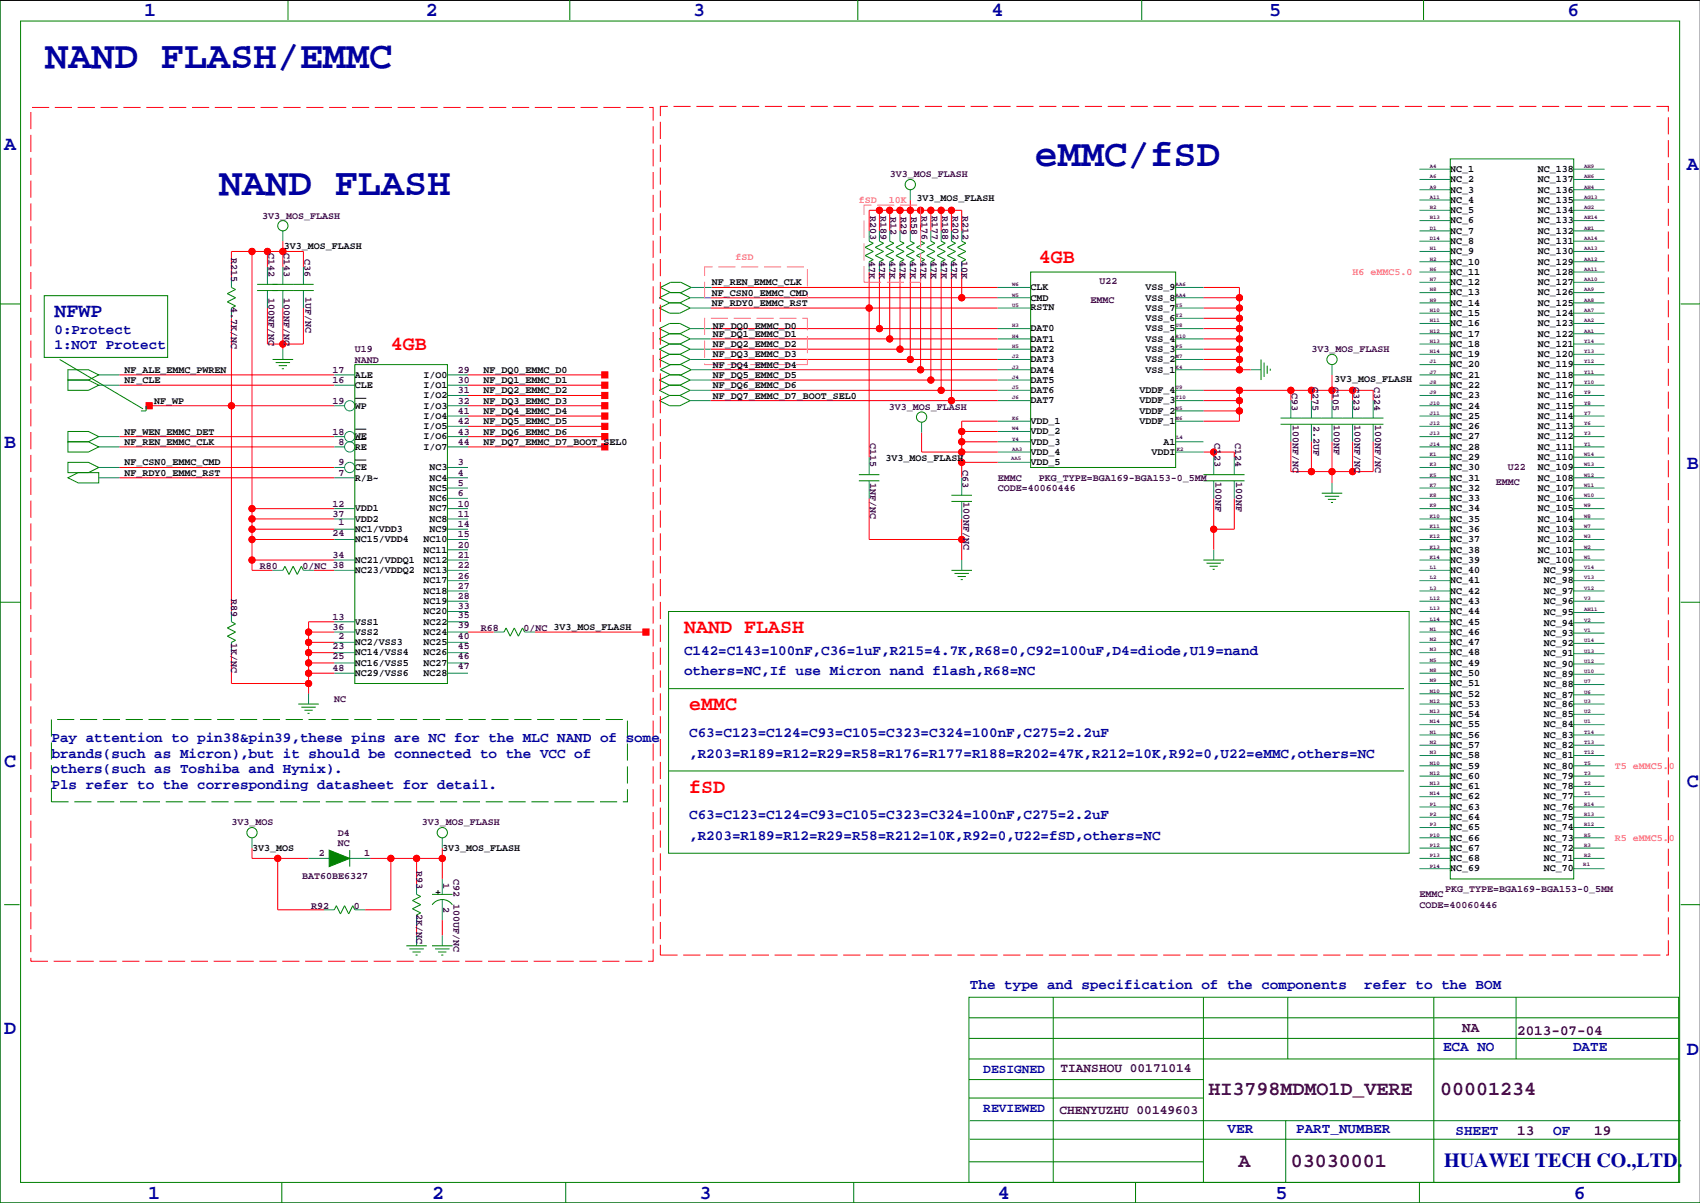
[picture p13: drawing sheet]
<svg xmlns="http://www.w3.org/2000/svg" width="420mm" height="297mm" viewBox="0 0 420 297" stroke-linecap="round" stroke-linejoin="round" font-family="sans-serif">
<defs><g id="words">
<g font-size="9.5" fill="#0000a0">
<text x="11.2" y="16.7">NAND FLASH/EMMC</text>
<text x="255.5" y="41.1">eMMC/fSD</text>
<text x="54.1" y="48.2">NAND FLASH</text>
</g>
<g font-size="4.9" fill="#0000a0">
<text x="35.6" y="3.9">1</text>
<text x="105.2" y="3.9">2</text>
<text x="171.2" y="3.9">3</text>
<text x="244.9" y="3.9">4</text>
<text x="313.4" y="3.9">5</text>
<text x="387.1" y="3.9">6</text>
<text x="1" y="36.9">A</text>
<text x="416.6" y="42">A</text>
<text x="13.5" y="78.4">NFWP</text>
<text x="1" y="110.6">B</text>
<text x="416.6" y="115.7">B</text>
<text x="1" y="189.3">C</text>
<text x="416.6" y="194.4">C</text>
<text x="1" y="255.4">D</text>
<text x="416.6" y="260.5">D</text>
<text x="356.6" y="288">HUAWEI TECH CO.,LTD.</text>
<text x="36.6" y="296">1</text>
<text x="106.7" y="296">2</text>
<text x="172.7" y="296">3</text>
<text x="246.4" y="296">4</text>
<text x="315" y="296">5</text>
<text x="388.6" y="296">6</text>
</g>
<g font-size="4.9" fill="#f00">
<text x="256.5" y="64.9">4GB</text>
<text x="96.5" y="86.5">4GB</text>
<text x="168.9" y="156.3">NAND FLASH</text>
<text x="170.2" y="175.4">eMMC</text>
<text x="170.2" y="195.7">fSD</text>
</g>
<g font-size="4.9" fill="#400040">
<text x="298.5" y="270.5">HI3798MDMO1D_VERE</text>
<text x="355.6" y="270.5">00001234</text>
<text x="305.9" y="288.3">A</text>
<text x="318.8" y="288.3">03030001</text>
</g>
<g font-size="3.5" fill="#0000a0">
<text x="13.5" y="82.4">0:Protect</text>
<text x="13.5" y="86.3">1:NOT Protect</text>
<text x="168.9" y="161.7">C142=C143=100nF,C36=1uF,R215=4.7K,R68=0,C92=100uF,D4=diode,U19=nand</text>
<text x="168.9" y="166.8">others=NC,If use Micron nand flash,R68=NC</text>
<text x="12.7" y="183.3">Pay attention to pin38&amp;pin39,these pins are NC for the MLC NAND of some</text>
<text x="170.2" y="182">C63=C123=C124=C93=C105=C323=C324=100nF,C275=2.2uF</text>
<text x="12.7" y="187.1">brands(such as Micron),but it should be connected to the VCC of</text>
<text x="12.7" y="190.9">others(such as Toshiba and Hynix).</text>
<text x="170.2" y="187.1">,R203=R189=R12=R29=R58=R176=R177=R188=R202=47K,R212=10K,R92=0,U22=eMMC,others=NC</text>
<text x="12.7" y="194.7">Pls refer to the corresponding datasheet for detail.</text>
<text x="170.2" y="202.3">C63=C123=C124=C93=C105=C323=C324=100nF,C275=2.2uF</text>
<text x="170.2" y="207.4">,R203=R189=R12=R29=R58=R212=10K,R92=0,U22=fSD,others=NC</text>
<text x="239.5" y="244.2">The type and specification of the components</text>
<text x="336.9" y="244.2">refer to the BOM</text>
<text x="356.4" y="259.4">ECA NO</text>
<text x="388.5" y="259.4">DATE</text>
<text x="303.1" y="279.7">VER</text>
<text x="320.1" y="279.7">PART_NUMBER</text>
<text x="359.4" y="280.3">SHEET</text>
<text x="383.5" y="280.3">OF</text>
</g>
<g font-size="3.5" fill="#400040">
<text x="361.1" y="254.9">NA</text>
<text x="374.6" y="255.7">2013-07-04</text>
<text x="374.6" y="280.3">13</text>
<text x="393.7" y="280.3">19</text>
</g>
<g font-size="3.2" fill="#0000a0">
<text x="242.8" y="264.9">DESIGNED</text>
<text x="242.8" y="274.5">REVIEWED</text>
</g>
<g font-size="3.2" fill="#400040">
<text x="261.9" y="264.7">TIANSHOU 00171014</text>
<text x="261.6" y="275.1">CHENYUZHU 00149603</text>
</g>
<g font-size="2.5" fill="#400040">
<text x="219.7" y="43.8">3V3_MOS_FLASH</text>
<text x="64.8" y="54">3V3_MOS_FLASH</text>
<text x="214.9" y="53.4" transform="rotate(90 214.9 53.4)">R203</text>
<text x="217.4" y="53.4" transform="rotate(90 217.4 53.4)">R189</text>
<text x="219.9" y="53.6" transform="rotate(90 219.9 53.6)">R12</text>
<text x="222.5" y="53.6" transform="rotate(90 222.5 53.6)">R29</text>
<text x="225" y="53.6" transform="rotate(90 225 53.6)">R58</text>
<text x="227.6" y="53.4" transform="rotate(90 227.6 53.4)">R176</text>
<text x="230.1" y="53.4" transform="rotate(90 230.1 53.4)">R177</text>
<text x="232.6" y="53.4" transform="rotate(90 232.6 53.4)">R188</text>
<text x="235.2" y="53.4" transform="rotate(90 235.2 53.4)">R202</text>
<text x="237.7" y="53.4" transform="rotate(90 237.7 53.4)">R212</text>
<text x="57.1" y="63.8" transform="rotate(90 57.1 63.8)">R215</text>
<text x="66.3" y="62.5" transform="rotate(90 66.3 62.5)">C142</text>
<text x="70.1" y="62.5" transform="rotate(90 70.1 62.5)">C143</text>
<text x="75.2" y="64" transform="rotate(90 75.2 64)">C36</text>
<text x="214.6" y="64.4" transform="rotate(90 214.6 64.4)">47K</text>
<text x="217.1" y="64.4" transform="rotate(90 217.1 64.4)">47K</text>
<text x="219.7" y="64.4" transform="rotate(90 219.7 64.4)">47K</text>
<text x="222.2" y="64.4" transform="rotate(90 222.2 64.4)">47K</text>
<text x="224.8" y="64.4" transform="rotate(90 224.8 64.4)">47K</text>
<text x="227.3" y="64.4" transform="rotate(90 227.3 64.4)">47K</text>
<text x="229.8" y="64.4" transform="rotate(90 229.8 64.4)">47K</text>
<text x="232.4" y="64.4" transform="rotate(90 232.4 64.4)">47K</text>
<text x="234.9" y="64.4" transform="rotate(90 234.9 64.4)">47K</text>
<text x="237.5" y="64.4" transform="rotate(90 237.5 64.4)">10K</text>
<text x="271.5" y="70.2">U22</text>
<text x="57.1" y="75.8" transform="rotate(90 57.1 75.8)">4.7K/NC</text>
<text x="66.3" y="73.5" transform="rotate(90 66.3 73.5)">100NF/NC</text>
<text x="70.1" y="73.5" transform="rotate(90 70.1 73.5)">100NF/NC</text>
<text x="75.4" y="73.3" transform="rotate(90 75.4 73.3)">1UF/NC</text>
<text x="269.3" y="74.7">EMMC</text>
<text x="87.6" y="89.5">NAND</text>
<text x="87.6" y="87">U19</text>
<text x="323.9" y="87">3V3_MOS_FLASH</text>
<text x="82.1" y="94.6">16</text>
<text x="82.1" y="92.1">17</text>
<text x="113" y="94.6">30</text>
<text x="113" y="92.1">29</text>
<text x="324.1" y="95.5" transform="rotate(90 324.1 95.5)">C275</text>
<text x="329.2" y="95.5" transform="rotate(90 329.2 95.5)">C105</text>
<text x="334.2" y="95.5" transform="rotate(90 334.2 95.5)">C323</text>
<text x="339.3" y="95.5" transform="rotate(90 339.3 95.5)">C324</text>
<text x="82.1" y="99.7">19</text>
<text x="113" y="99.7">32</text>
<text x="113" y="97.1">31</text>
<text x="219.5" y="101.2">3V3_MOS_FLASH</text>
<text x="319" y="97" transform="rotate(90 319 97)">C93</text>
<text x="82.1" y="107.3">18</text>
<text x="113" y="107.3">43</text>
<text x="113" y="104.8">42</text>
<text x="113" y="102.2">41</text>
<text x="319.3" y="105" transform="rotate(90 319.3 105)">100NF/NC</text>
<text x="324.3" y="105.3" transform="rotate(90 324.3 105.3)">2.2UF</text>
<text x="329.4" y="105" transform="rotate(90 329.4 105)">100NF</text>
<text x="334.5" y="105" transform="rotate(90 334.5 105)">100NF/NC</text>
<text x="339.6" y="105" transform="rotate(90 339.6 105)">100NF/NC</text>
<text x="83.6" y="109.8">8</text>
<text x="113" y="109.8">44</text>
<text x="214.9" y="109.5" transform="rotate(90 214.9 109.5)">C115</text>
<text x="299.9" y="109.5" transform="rotate(90 299.9 109.5)">C123</text>
<text x="305" y="109.5" transform="rotate(90 305 109.5)">C124</text>
<text x="83.6" y="117.5">7</text>
<text x="83.6" y="114.9">9</text>
<text x="113" y="117.5">4</text>
<text x="113" y="114.9">3</text>
<text x="214.9" y="119.2" transform="rotate(90 214.9 119.2)">1NF/NC</text>
<text x="237.7" y="116.1" transform="rotate(90 237.7 116.1)">C63</text>
<text x="246.4" y="118.7">EMMC</text>
<text x="256.5" y="118.7">PKG_TYPE=BGA169-BGA153-0_5MM</text>
<text x="300.2" y="119" transform="rotate(90 300.2 119)">100NF</text>
<text x="305.3" y="119" transform="rotate(90 305.3 119)">100NF</text>
<text x="369.4" y="119.7">EMMC</text>
<text x="372.4" y="115.9">U22</text>
<text x="82.1" y="125.1">12</text>
<text x="113" y="125.1">10</text>
<text x="113" y="122.5">6</text>
<text x="113" y="120">5</text>
<text x="238" y="124.1" transform="rotate(90 238 124.1)">100NF/NC</text>
<text x="246.4" y="121.3">CODE=40060446</text>
<text x="82.1" y="127.6">37</text>
<text x="83.6" y="129.7">1</text>
<text x="113" y="130.2">14</text>
<text x="113" y="127.6">11</text>
<text x="82.1" y="132.3">24</text>
<text x="82.1" y="137.8">34</text>
<text x="113" y="137.8">21</text>
<text x="113" y="135.2">20</text>
<text x="113" y="132.7">15</text>
<text x="64.1" y="140.6">R80</text>
<text x="74.7" y="140.6">0/NC 38</text>
<text x="113" y="142.9">26</text>
<text x="113" y="140.3">22</text>
<text x="57.1" y="147.8" transform="rotate(90 57.1 147.8)">R89</text>
<text x="113" y="147.9">28</text>
<text x="113" y="145.4">27</text>
<text x="82.1" y="155.6">36</text>
<text x="82.1" y="153">13</text>
<text x="113" y="155.1">39</text>
<text x="113" y="152.6">35</text>
<text x="113" y="150.5">33</text>
<text x="118.7" y="155.8">R68</text>
<text x="129.3" y="155.8">0/NC 3V3_MOS_FLASH</text>
<text x="57.1" y="158.9" transform="rotate(90 57.1 158.9)">1K/NC</text>
<text x="82.1" y="160.2">23</text>
<text x="83.6" y="157.7">2</text>
<text x="113" y="160.2">45</text>
<text x="113" y="157.7">40</text>
<text x="82.1" y="165.7">48</text>
<text x="82.1" y="162.8">25</text>
<text x="113" y="165.3">47</text>
<text x="113" y="162.8">46</text>
<text x="82.5" y="173.3">NC</text>
<text x="57.1" y="203.8">3V3_MOS</text>
<text x="104.1" y="203.8">3V3_MOS_FLASH</text>
<text x="83.4" y="206.4">D4</text>
<text x="83.4" y="208.9">NC</text>
<text x="78.7" y="211.4">2</text>
<text x="90" y="211.4">1</text>
<text x="102.8" y="215.1" transform="rotate(90 102.8 215.1)">R93</text>
<text x="74.6" y="217">BAT60BE6327</text>
<text x="109.4" y="218.1" transform="rotate(90 109.4 218.1)">1</text>
<text x="112" y="217" transform="rotate(90 112 217)">C92</text>
<text x="350.5" y="221.6">EMMC</text>
<text x="356.9" y="220.3">PKG_TYPE=BGA169-BGA153-0_5MM</text>
<text x="76.8" y="224.4">R92</text>
<text x="87.4" y="224.4">0</text>
<text x="102.8" y="225.7" transform="rotate(90 102.8 225.7)">2K/NC</text>
<text x="109.4" y="223.9" transform="rotate(90 109.4 223.9)">2</text>
<text x="112" y="223.1" transform="rotate(90 112 223.1)">100UF/NC</text>
<text x="350.5" y="224.1">CODE=40060446</text>
</g>
<g font-size="2.5">
<text x="358.1" y="42.5">NC_1</text>
<text x="358.1" y="45">NC_2</text>
<text x="358.1" y="47.5">NC_3</text>
<text x="379.7" y="47.5">NC_136</text>
<text x="379.7" y="45">NC_137</text>
<text x="379.7" y="42.5">NC_138</text>
<text x="226.3" y="49.6">3V3_MOS_FLASH</text>
<text x="358.1" y="50.1">NC_4</text>
<text x="358.1" y="52.6">NC_5</text>
<text x="379.7" y="52.6">NC_134</text>
<text x="379.7" y="50.1">NC_135</text>
<text x="358.1" y="55.2">NC_6</text>
<text x="358.1" y="57.7">NC_7</text>
<text x="379.7" y="57.7">NC_132</text>
<text x="379.7" y="55.2">NC_133</text>
<text x="70.1" y="61.6">3V3_MOS_FLASH</text>
<text x="358.1" y="60.2">NC_8</text>
<text x="358.1" y="62.8">NC_9</text>
<text x="358.1" y="65.3">NC_10</text>
<text x="379.7" y="65.3">NC_129</text>
<text x="379.7" y="62.8">NC_130</text>
<text x="379.7" y="60.2">NC_131</text>
<text x="175.8" y="70.5">NF_REN_EMMC_CLK</text>
<text x="254.5" y="71.7">CLK</text>
<text x="282.9" y="71.7">VSS_9</text>
<text x="358.1" y="67.9">NC_11</text>
<text x="358.1" y="70.4">NC_12</text>
<text x="379.7" y="70.4">NC_127</text>
<text x="379.7" y="67.9">NC_128</text>
<text x="175.8" y="75.6">NF_RDY0_EMMC_RST</text>
<text x="175.8" y="73">NF_CSN0_EMMC_CMD</text>
<text x="254.5" y="74.2">CMD</text>
<text x="254.5" y="76.5">RSTN</text>
<text x="282.9" y="76.8">VSS_7</text>
<text x="282.9" y="74.2">VSS_8</text>
<text x="358.1" y="72.9">NC_13</text>
<text x="358.1" y="75.5">NC_14</text>
<text x="379.7" y="75.5">NC_125</text>
<text x="379.7" y="72.9">NC_126</text>
<text x="176" y="83.2">NF_DQ1_EMMC_D1</text>
<text x="176" y="81.1">NF_DQ0_EMMC_D0</text>
<text x="254.5" y="81.8">DAT0</text>
<text x="282.9" y="81.8">VSS_5</text>
<text x="282.9" y="79.3">VSS_6</text>
<text x="358.1" y="78">NC_15</text>
<text x="358.1" y="80.6">NC_16</text>
<text x="358.1" y="83.1">NC_17</text>
<text x="379.7" y="83.1">NC_122</text>
<text x="379.7" y="80.6">NC_123</text>
<text x="379.7" y="78">NC_124</text>
<text x="176" y="88.3">NF_DQ3_EMMC_D3</text>
<text x="176" y="85.7">NF_DQ2_EMMC_D2</text>
<text x="254.5" y="84.4">DAT1</text>
<text x="254.5" y="86.9">DAT2</text>
<text x="254.5" y="89.5">DAT3</text>
<text x="282.9" y="89.5">VSS_2</text>
<text x="282.9" y="86.9">VSS_3</text>
<text x="282.9" y="84.4">VSS_4</text>
<text x="358.1" y="85.6">NC_18</text>
<text x="358.1" y="88.2">NC_19</text>
<text x="379.7" y="88.2">NC_120</text>
<text x="379.7" y="85.6">NC_121</text>
<text x="30.7" y="94.6">NF_CLE</text>
<text x="30.7" y="92.1">NF_ALE_EMMC_PWREN</text>
<text x="87.6" y="95.8">CLE</text>
<text x="87.6" y="93.3">ALE</text>
<text x="104.6" y="95.8">I/O1</text>
<text x="104.6" y="93.3">I/O0</text>
<text x="119.4" y="92.1">NF_DQ0_EMMC_D0</text>
<text x="119.4" y="94.6">NF_DQ1_EMMC_D1</text>
<text x="176" y="95.9">NF_DQ6_EMMC_D6</text>
<text x="176" y="90.8">NF_DQ4_EMMC_D4</text>
<text x="176" y="93.3">NF_DQ5_EMMC_D5</text>
<text x="254.5" y="92">DAT4</text>
<text x="254.5" y="94.5">DAT5</text>
<text x="282.9" y="92">VSS_1</text>
<text x="329.4" y="94.3">3V3_MOS_FLASH</text>
<text x="358.1" y="90.7">NC_20</text>
<text x="358.1" y="93.3">NC_21</text>
<text x="358.1" y="95.8">NC_22</text>
<text x="379.7" y="95.8">NC_117</text>
<text x="379.7" y="93.3">NC_118</text>
<text x="379.7" y="90.7">NC_119</text>
<text x="38.1" y="99.7">NF_WP</text>
<text x="87.6" y="100.9">WP</text>
<text x="104.6" y="100.9">I/O3</text>
<text x="104.6" y="98.3">I/O2</text>
<text x="119.4" y="97.1">NF_DQ2_EMMC_D2</text>
<text x="119.4" y="99.7">NF_DQ3_EMMC_D3</text>
<text x="176" y="98.4">NF_DQ7_EMMC_D7_BOOT_SEL0</text>
<text x="254.5" y="97.1">DAT6</text>
<text x="254.5" y="99.6">DAT7</text>
<text x="281.4" y="99.6">VDDF_3</text>
<text x="281.4" y="97.1">VDDF_4</text>
<text x="358.1" y="98.3">NC_23</text>
<text x="358.1" y="100.9">NC_24</text>
<text x="379.7" y="100.9">NC_115</text>
<text x="379.7" y="98.3">NC_116</text>
<text x="30.7" y="107.3">NF_WEN_EMMC_DET</text>
<text x="104.6" y="106">I/O5</text>
<text x="104.6" y="103.4">I/O4</text>
<text x="119.4" y="102.2">NF_DQ4_EMMC_D4</text>
<text x="119.4" y="104.8">NF_DQ5_EMMC_D5</text>
<text x="119.4" y="107.3">NF_DQ6_EMMC_D6</text>
<text x="254.5" y="107.2">VDD_2</text>
<text x="254.5" y="104.7">VDD_1</text>
<text x="281.4" y="104.7">VDDF_1</text>
<text x="281.4" y="102.2">VDDF_2</text>
<text x="358.1" y="103.4">NC_25</text>
<text x="358.1" y="106">NC_26</text>
<text x="379.7" y="106">NC_113</text>
<text x="379.7" y="103.4">NC_114</text>
<text x="30.7" y="109.8">NF_REN_EMMC_CLK</text>
<text x="87.6" y="111">RE</text>
<text x="87.6" y="108.5">WE</text>
<text x="104.6" y="111">I/O7</text>
<text x="104.6" y="108.5">I/O6</text>
<text x="119.4" y="109.8">NF_DQ7_EMMC_D7_BOOT_SEL0</text>
<text x="218.7" y="113.9">3V3_MOS_FLASH</text>
<text x="254.5" y="112.3">VDD_4</text>
<text x="254.5" y="109.8">VDD_3</text>
<text x="284.4" y="112.3">VDDI</text>
<text x="287.4" y="109.8">A1</text>
<text x="358.1" y="108.5">NC_27</text>
<text x="358.1" y="111">NC_28</text>
<text x="358.1" y="113.6">NC_29</text>
<text x="379.7" y="113.6">NC_110</text>
<text x="379.7" y="111">NC_111</text>
<text x="379.7" y="108.5">NC_112</text>
<text x="30.7" y="117.5">NF_RDY0_EMMC_RST</text>
<text x="30.7" y="114.9">NF_CSN0_EMMC_CMD</text>
<text x="87.6" y="118.7">R/B~</text>
<text x="87.6" y="116.1">CE</text>
<text x="106" y="118.7">NC4</text>
<text x="106" y="116.1">NC3</text>
<text x="254.5" y="114.9">VDD_5</text>
<text x="358.1" y="116.1">NC_30</text>
<text x="358.1" y="118.7">NC_31</text>
<text x="379.7" y="118.7">NC_108</text>
<text x="379.7" y="116.1">NC_109</text>
<text x="106" y="123.7">NC6</text>
<text x="106" y="121.2">NC5</text>
<text x="358.1" y="121.2">NC_32</text>
<text x="358.1" y="123.7">NC_33</text>
<text x="379.7" y="123.7">NC_106</text>
<text x="379.7" y="121.2">NC_107</text>
<text x="87.6" y="128.8">VDD2</text>
<text x="87.6" y="126.3">VDD1</text>
<text x="87.6" y="131.4">NC1/VDD3</text>
<text x="106" y="131.4">NC9</text>
<text x="106" y="128.8">NC8</text>
<text x="106" y="126.3">NC7</text>
<text x="358.1" y="126.3">NC_34</text>
<text x="358.1" y="128.8">NC_35</text>
<text x="358.1" y="131.4">NC_36</text>
<text x="379.7" y="131.4">NC_103</text>
<text x="379.7" y="128.8">NC_104</text>
<text x="379.7" y="126.3">NC_105</text>
<text x="87.6" y="133.9">NC15/VDD4</text>
<text x="104.6" y="136.4">NC11</text>
<text x="104.6" y="133.9">NC10</text>
<text x="358.1" y="133.9">NC_37</text>
<text x="358.1" y="136.4">NC_38</text>
<text x="379.7" y="136.4">NC_101</text>
<text x="379.7" y="133.9">NC_102</text>
<text x="87.6" y="141.5">NC23/VDDQ2</text>
<text x="87.6" y="139">NC21/VDDQ1</text>
<text x="104.6" y="141.5">NC13</text>
<text x="104.6" y="139">NC12</text>
<text x="358.1" y="139">NC_39</text>
<text x="358.1" y="141.5">NC_40</text>
<text x="379.7" y="139">NC_100</text>
<text x="381.2" y="141.5">NC_99</text>
<text x="104.6" y="149.1">NC19</text>
<text x="104.6" y="146.6">NC18</text>
<text x="104.6" y="144.1">NC17</text>
<text x="358.1" y="144.1">NC_41</text>
<text x="358.1" y="146.6">NC_42</text>
<text x="358.1" y="149.1">NC_43</text>
<text x="381.2" y="149.1">NC_96</text>
<text x="381.2" y="146.6">NC_97</text>
<text x="381.2" y="144.1">NC_98</text>
<text x="87.6" y="154.2">VSS1</text>
<text x="104.6" y="151.7">NC20</text>
<text x="104.6" y="154.2">NC22</text>
<text x="358.1" y="151.7">NC_44</text>
<text x="358.1" y="154.2">NC_45</text>
<text x="381.2" y="154.5">NC_94</text>
<text x="381.2" y="151.9">NC_95</text>
<text x="87.6" y="156.8">VSS2</text>
<text x="87.6" y="161.8">NC14/VSS4</text>
<text x="87.6" y="159.3">NC2/VSS3</text>
<text x="104.6" y="156.8">NC24</text>
<text x="104.6" y="159.3">NC25</text>
<text x="104.6" y="161.8">NC26</text>
<text x="358.1" y="156.8">NC_46</text>
<text x="358.1" y="159.3">NC_47</text>
<text x="358.1" y="161.8">NC_48</text>
<text x="381.2" y="159.6">NC_92</text>
<text x="381.2" y="157">NC_93</text>
<text x="87.6" y="166.9">NC29/VSS6</text>
<text x="87.6" y="164.4">NC16/VSS5</text>
<text x="104.6" y="164.4">NC27</text>
<text x="104.6" y="166.9">NC28</text>
<text x="358.1" y="164.4">NC_49</text>
<text x="358.1" y="166.9">NC_50</text>
<text x="381.2" y="167.2">NC_89</text>
<text x="381.2" y="164.6">NC_90</text>
<text x="381.2" y="162.1">NC_91</text>
<text x="358.1" y="169.5">NC_51</text>
<text x="358.1" y="172">NC_52</text>
<text x="381.2" y="172.3">NC_87</text>
<text x="381.2" y="169.7">NC_88</text>
<text x="358.1" y="174.5">NC_53</text>
<text x="358.1" y="177.1">NC_54</text>
<text x="358.1" y="179.6">NC_55</text>
<text x="381.2" y="179.6">NC_84</text>
<text x="381.2" y="177.1">NC_85</text>
<text x="381.2" y="174.5">NC_86</text>
<text x="358.1" y="182.2">NC_56</text>
<text x="358.1" y="184.7">NC_57</text>
<text x="381.2" y="184.7">NC_82</text>
<text x="381.2" y="182.2">NC_83</text>
<text x="358.1" y="187.2">NC_58</text>
<text x="358.1" y="189.8">NC_59</text>
<text x="381.2" y="189.8">NC_80</text>
<text x="381.2" y="187.2">NC_81</text>
<text x="358.1" y="192.3">NC_60</text>
<text x="358.1" y="194.9">NC_61</text>
<text x="358.1" y="197.4">NC_62</text>
<text x="381.2" y="197.4">NC_77</text>
<text x="381.2" y="194.9">NC_78</text>
<text x="381.2" y="192.3">NC_79</text>
<text x="358.1" y="199.9">NC_63</text>
<text x="358.1" y="202.5">NC_64</text>
<text x="381.2" y="202.5">NC_75</text>
<text x="381.2" y="199.9">NC_76</text>
<text x="358.1" y="205">NC_65</text>
<text x="358.1" y="207.6">NC_66</text>
<text x="381.2" y="207.6">NC_73</text>
<text x="381.2" y="205">NC_74</text>
<text x="62.2" y="210.2">3V3_MOS</text>
<text x="109.2" y="210.2">3V3_MOS_FLASH</text>
<text x="358.1" y="210.1">NC_67</text>
<text x="358.1" y="212.6">NC_68</text>
<text x="358.1" y="215.2">NC_69</text>
<text x="381.2" y="212.6">NC_71</text>
<text x="381.2" y="210.1">NC_72</text>
<text x="381.2" y="215.2">NC_70</text>
<text x="107.4" y="221.1">+</text>
</g>
<g font-size="2.5" fill="#f0f">
<text x="212.1" y="50.2">fSD</text>
<text x="219.5" y="50.2">10K</text>
<text x="181.6" y="64.1">fSD</text>
<text x="334" y="67.9">H6 eMMC5.0</text>
<text x="398.8" y="189.9">T5 eMMC5.0</text>
<text x="398.8" y="207.6">R5 eMMC5.0</text>
</g>
<g font-size="1.4" fill="#400040">
<text x="353.1" y="41.5">A4</text>
<text x="391.2" y="41.5">AH9</text>
<text x="353.1" y="44">A6</text>
<text x="353.1" y="46.6">A9</text>
<text x="391.2" y="46.6">AH4</text>
<text x="391.2" y="44">AH6</text>
<text x="353.1" y="49.1">A11</text>
<text x="353.1" y="51.6">B2</text>
<text x="391.2" y="51.6">AG2</text>
<text x="391.2" y="49.1">AG13</text>
<text x="353.1" y="54.2">B13</text>
<text x="353.1" y="56.7">D1</text>
<text x="353.1" y="59.3">D14</text>
<text x="391.2" y="59.3">AA14</text>
<text x="391.2" y="56.7">AE1</text>
<text x="391.2" y="54.2">AE14</text>
<text x="353.1" y="61.8">H1</text>
<text x="353.1" y="64.3">H2</text>
<text x="391.2" y="64.3">AA12</text>
<text x="391.2" y="61.8">AA13</text>
<text x="249.9" y="70.7">W6</text>
<text x="290.3" y="70.7">AA6</text>
<text x="353.1" y="66.9">H6</text>
<text x="353.1" y="69.4">H7</text>
<text x="353.1" y="72">H8</text>
<text x="391.2" y="72">AA9</text>
<text x="391.2" y="69.4">AA10</text>
<text x="391.2" y="66.9">AA11</text>
<text x="249.9" y="73.2">W5</text>
<text x="249.9" y="75.8">U5</text>
<text x="290.3" y="75.8">Y5</text>
<text x="290.3" y="73.2">AA4</text>
<text x="353.1" y="74.5">H9</text>
<text x="353.1" y="77">H10</text>
<text x="391.2" y="77">AA7</text>
<text x="391.2" y="74.5">AA8</text>
<text x="249.9" y="80.9">H3</text>
<text x="249.9" y="83.4">H4</text>
<text x="290.3" y="83.4">R10</text>
<text x="290.3" y="80.9">U8</text>
<text x="290.3" y="78.3">Y2</text>
<text x="353.1" y="79.6">H11</text>
<text x="353.1" y="82.1">H12</text>
<text x="391.2" y="82.1">AA1</text>
<text x="391.2" y="79.6">AA2</text>
<text x="249.9" y="85.9">H5</text>
<text x="249.9" y="88.5">J2</text>
<text x="290.3" y="88.5">M7</text>
<text x="290.3" y="85.9">P5</text>
<text x="353.1" y="84.7">H13</text>
<text x="353.1" y="87.2">H14</text>
<text x="353.1" y="89.7">J1</text>
<text x="391.2" y="89.7">Y12</text>
<text x="391.2" y="87.2">Y13</text>
<text x="391.2" y="84.7">Y14</text>
<text x="249.9" y="91">J3</text>
<text x="249.9" y="93.6">J4</text>
<text x="290.3" y="91">K4</text>
<text x="353.1" y="92.3">J7</text>
<text x="353.1" y="94.8">J8</text>
<text x="391.2" y="94.8">Y10</text>
<text x="391.2" y="92.3">Y11</text>
<text x="249.9" y="96.1">J5</text>
<text x="249.9" y="98.6">J6</text>
<text x="290.3" y="101.2">N5</text>
<text x="290.3" y="98.6">T10</text>
<text x="290.3" y="96.1">U9</text>
<text x="353.1" y="97.4">J9</text>
<text x="353.1" y="99.9">J10</text>
<text x="391.2" y="99.9">Y8</text>
<text x="391.2" y="97.4">Y9</text>
<text x="249.9" y="106.3">W4</text>
<text x="249.9" y="103.7">K6</text>
<text x="290.3" y="103.7">M6</text>
<text x="353.1" y="102.4">J11</text>
<text x="353.1" y="105">J12</text>
<text x="353.1" y="107.5">J13</text>
<text x="391.2" y="107.5">Y3</text>
<text x="391.2" y="105">Y6</text>
<text x="391.2" y="102.4">Y7</text>
<text x="249.7" y="113.6">AA5</text>
<text x="249.9" y="111.3">AA3</text>
<text x="249.9" y="108.8">Y4</text>
<text x="290.4" y="108.5">L4</text>
<text x="290.6" y="111.3">K2</text>
<text x="353.1" y="110.1">J14</text>
<text x="353.1" y="112.6">K1</text>
<text x="391.2" y="112.6">W14</text>
<text x="391.2" y="110.1">Y1</text>
<text x="353.1" y="115.1">K3</text>
<text x="353.1" y="117.7">K5</text>
<text x="391.2" y="117.7">W12</text>
<text x="391.2" y="115.1">W13</text>
<text x="353.1" y="120.2">K7</text>
<text x="353.1" y="122.8">K8</text>
<text x="353.1" y="125.3">K9</text>
<text x="391.2" y="125.3">W9</text>
<text x="391.2" y="122.8">W10</text>
<text x="391.2" y="120.2">W11</text>
<text x="353.1" y="127.8">K10</text>
<text x="353.1" y="130.4">K11</text>
<text x="391.2" y="130.4">W7</text>
<text x="391.2" y="127.8">W8</text>
<text x="353.1" y="132.9">K12</text>
<text x="353.1" y="135.5">K13</text>
<text x="391.2" y="135.5">W2</text>
<text x="391.2" y="132.9">W3</text>
<text x="353.1" y="138">K14</text>
<text x="353.1" y="140.5">L1</text>
<text x="353.1" y="143.1">L2</text>
<text x="391.2" y="143.1">V13</text>
<text x="391.2" y="140.5">V14</text>
<text x="391.2" y="138">W1</text>
<text x="353.1" y="145.6">L3</text>
<text x="353.1" y="148.2">L12</text>
<text x="391.2" y="148.2">V3</text>
<text x="391.2" y="145.6">V12</text>
<text x="353.1" y="150.7">L13</text>
<text x="353.1" y="153.2">L14</text>
<text x="353.1" y="155.8">M1</text>
<text x="391.2" y="153.5">V2</text>
<text x="391.2" y="151">AH11</text>
<text x="353.1" y="158.3">M2</text>
<text x="353.1" y="160.9">M3</text>
<text x="391.2" y="161.1">U13</text>
<text x="391.2" y="158.6">U14</text>
<text x="391.2" y="156">V1</text>
<text x="353.1" y="163.4">M5</text>
<text x="353.1" y="165.9">M8</text>
<text x="391.2" y="166.2">U10</text>
<text x="391.2" y="163.7">U12</text>
<text x="353.1" y="168.5">M9</text>
<text x="353.1" y="171">M10</text>
<text x="353.1" y="173.6">M12</text>
<text x="391.2" y="173.6">U3</text>
<text x="391.2" y="171.3">U6</text>
<text x="391.2" y="168.7">U7</text>
<text x="353.1" y="176.1">M13</text>
<text x="353.1" y="178.6">M14</text>
<text x="391.2" y="178.6">U1</text>
<text x="391.2" y="176.1">U2</text>
<text x="353.1" y="181.2">N1</text>
<text x="353.1" y="183.7">N2</text>
<text x="391.2" y="183.7">T13</text>
<text x="391.2" y="181.2">T14</text>
<text x="353.1" y="186.3">N3</text>
<text x="353.1" y="188.8">N10</text>
<text x="353.1" y="191.3">N12</text>
<text x="391.2" y="191.3">T3</text>
<text x="391.2" y="188.8">T5</text>
<text x="391.2" y="186.3">T12</text>
<text x="353.1" y="193.9">N13</text>
<text x="353.1" y="196.4">N14</text>
<text x="391.2" y="196.4">T1</text>
<text x="391.2" y="193.9">T2</text>
<text x="353.1" y="199">P1</text>
<text x="353.1" y="201.5">P2</text>
<text x="391.2" y="201.5">R13</text>
<text x="391.2" y="199">R14</text>
<text x="353.1" y="204">P3</text>
<text x="353.1" y="206.6">P10</text>
<text x="353.1" y="209.1">P12</text>
<text x="391.2" y="209.1">R3</text>
<text x="391.2" y="206.6">R5</text>
<text x="391.2" y="204">R12</text>
<text x="353.1" y="211.7">P13</text>
<text x="353.1" y="214.2">P14</text>
<text x="391" y="213.9">R1</text>
<text x="391.2" y="211.7">R2</text>
</g>
</g></defs>
<path d="M419.9 .1h-419.9v296.9h419.9M87.6 98.4h2.9M87.6 113.6h2.9M87.6 108.5h2.9M87.6 106h2.9" fill="none" stroke="#000" stroke-width=".25"/>
<g fill="none" stroke="#f00" stroke-width=".25">
<path d="M69.8 59.5v6.4M214.6 57v-5.1h22.9v5.1M217.2 51.9v5.1M219.7 51.9v5.1M222.2 51.9v5.1M224.8 49.4v7.6M227.3 51.9v5.1M229.9 51.9v5.1M232.4 51.9v5.1M234.9 51.9v5.1M57.1 78.6v72.4M62.2 62.1v78.7h5.1"/>
<path d="M66 76.1v8.8h8.9v-8.8M66 62.1v3.8M69.8 76.1v10.1M74.9 65.9v-3.8h-17.8v6.3M175.5 73.5h70.9M175.5 76.1h70.9M175.8 71h70.6M214.6 67.2v45.7M217.2 67.2v13.9M219.7 67.2v16.5M222.2 67.2v19M224.8 67.2v21.6"/>
<path d="M227.3 67.2v24.1M229.9 67.2v26.6M232.4 67.2v29.2M234.9 67.2v31.7M237.5 67.2v6.3M297.2 71h8.9v20.3M297.2 73.5h8.9M297.2 76.1h8.9M297.2 78.6h8.9M29.5 95.1h53M29.5 92.6h53M115.6 97.6h33.8"/>
<path d="M115.6 95.1h33.8M115.6 92.6h33.8M175.5 96.4h70.9M175.5 98.9h70.9M175.5 86.2h70.9M175.5 93.8h70.9M175.5 88.8h70.9M175.5 81.1h70.9M175.5 83.7h70.9M175.8 91.3h70.6M297.2 96.4h41.9v2.5M297.2 98.9h8.9"/>
<path d="M297.2 86.2h8.9M297.2 88.8h8.9M297.2 91.3h11.7M297.2 81.1h8.9M297.2 83.7h8.9M306.1 96.4v7.6h-8.9M318.8 96.4v2.5M323.8 96.4v2.5M328.9 92.6v6.3M334 96.4v2.5M29.5 107.8h53M29.5 110.3h53"/>
<path d="M29.5 115.4h53M29.5 118h53M36.8 100.2h45.7M115.6 107.8h33.8M115.6 105.3h33.8M115.6 102.7h33.8M115.6 100.2h33.8M115.6 110.3h33.8M227.6 106.8v4.8h18.8M237.5 114.2h8.9M237.5 109.1h8.9M237.5 106.5h8.9"/>
<path d="M246.4 104h-8.9v14M297.2 111.6h7.6v1.3M297.2 101.5h8.9M299.7 111.6v1.3M318.8 109.1v7.3h20.3v-7.3M323.8 109.1v7.3M328.9 109.1v10.1M334 109.1v7.3M62.2 130.7h20.3M62.2 133.2h20.3M62.2 125.6h20.3M62.2 128.1h20.3"/>
<path d="M62.2 138.3h20.3M214.6 123v10.2h22.9M237.5 128.1v10.2M299.7 123v12.7M304.8 123v7.7h-5.1M76.2 156.1h6.3M76.2 158.6h6.3M77.5 140.8h5M82.5 153.5h-6.3v17.8M115.6 156.1h6.3M132.1 156.1h27.4M57.1 161.1v7.7h19.1"/>
<path d="M76.2 166.2h6.3M76.2 163.7h6.3M76.2 161.1h6.3M62.2 209.4v2.5h14M68.6 211.9v12.7h11.4M91.4 211.9h17.8M96.5 211.9v12.7h-6.3M102.9 211.9v6.4M109.2 209.4v7.6M102.9 228.5v2.5M109.2 227.2v3.8"/>
<circle cx="217.2" cy="51.9" r=".76"/>
<circle cx="219.7" cy="51.9" r=".76"/>
<circle cx="222.3" cy="51.9" r=".76"/>
<circle cx="224.8" cy="51.9" r=".76"/>
<circle cx="227.3" cy="51.9" r=".76"/>
<circle cx="229.9" cy="51.9" r=".76"/>
<circle cx="232.4" cy="51.9" r=".76"/>
<circle cx="235" cy="51.9" r=".76"/>
<circle cx="62.2" cy="62.1" r=".76"/>
<circle cx="66" cy="62.1" r=".76"/>
<circle cx="69.9" cy="62.1" r=".76"/>
<circle cx="214.6" cy="76.1" r=".76"/>
<circle cx="237.5" cy="73.5" r=".76"/>
<circle cx="306.1" cy="78.6" r=".76"/>
<circle cx="306.1" cy="73.5" r=".76"/>
<circle cx="306.1" cy="76.1" r=".76"/>
<circle cx="69.9" cy="84.9" r=".76"/>
<circle cx="217.2" cy="81.1" r=".76"/>
<circle cx="219.7" cy="83.7" r=".76"/>
<circle cx="222.3" cy="86.2" r=".76"/>
<circle cx="224.8" cy="88.8" r=".76"/>
<circle cx="227.3" cy="91.3" r=".76"/>
<circle cx="229.9" cy="93.8" r=".76"/>
<circle cx="232.4" cy="96.4" r=".76"/>
<circle cx="235" cy="98.9" r=".76"/>
<circle cx="306.1" cy="96.4" r=".76"/>
<circle cx="306.1" cy="83.7" r=".76"/>
<circle cx="306.1" cy="91.3" r=".76"/>
<circle cx="306.1" cy="98.9" r=".76"/>
<circle cx="306.1" cy="86.2" r=".76"/>
<circle cx="306.1" cy="88.8" r=".76"/>
<circle cx="306.1" cy="81.1" r=".76"/>
<circle cx="318.8" cy="96.4" r=".76"/>
<circle cx="323.9" cy="96.4" r=".76"/>
<circle cx="328.9" cy="96.4" r=".76"/>
<circle cx="334" cy="96.4" r=".76"/>
<circle cx="57.2" cy="100.2" r=".76"/>
<circle cx="237.5" cy="109.1" r=".76"/>
<circle cx="237.5" cy="111.6" r=".76"/>
<circle cx="237.5" cy="114.2" r=".76"/>
<circle cx="237.5" cy="106.5" r=".76"/>
<circle cx="299.7" cy="111.6" r=".76"/>
<circle cx="306.1" cy="101.5" r=".76"/>
<circle cx="323.9" cy="116.4" r=".76"/>
<circle cx="328.9" cy="116.4" r=".76"/>
<circle cx="334" cy="116.4" r=".76"/>
<circle cx="62.2" cy="130.7" r=".76"/>
<circle cx="62.2" cy="133.2" r=".76"/>
<circle cx="62.2" cy="138.3" r=".76"/>
<circle cx="62.2" cy="125.6" r=".76"/>
<circle cx="62.2" cy="128.1" r=".76"/>
<circle cx="237.5" cy="133.2" r=".76"/>
<circle cx="299.7" cy="130.7" r=".76"/>
<circle cx="76.2" cy="156.1" r=".76"/>
<circle cx="76.2" cy="158.6" r=".76"/>
<circle cx="76.2" cy="168.8" r=".76"/>
<circle cx="76.2" cy="163.7" r=".76"/>
<circle cx="76.2" cy="166.2" r=".76"/>
<circle cx="76.2" cy="161.1" r=".76"/>
<circle cx="68.6" cy="211.9" r=".76"/>
<circle cx="96.5" cy="211.9" r=".76"/>
<circle cx="102.9" cy="211.9" r=".76"/>
<circle cx="109.2" cy="211.9" r=".76"/>
</g>
<g fill="none" stroke="#008080" stroke-width=".25">
<path d="M69.8 57v2.5M214.6 57v2.5M217.2 57v2.5M219.7 57v2.5M222.2 57v2.5M224.8 46.8v2.6M224.8 57v2.5M227.3 57v2.5M229.9 57v2.5M232.4 57v2.5M234.9 57v2.5M237.5 57v2.5"/>
<path d="M350.5 41.8h7.6M350.5 44.3h7.6M350.5 46.8h7.6M350.5 49.4h7.6M350.5 51.9h7.6M350.5 54.5h7.6M350.5 57h7.6M350.5 59.5h7.6M388.6 41.8h7.6M388.6 44.3h7.6M388.6 46.8h7.6M388.6 49.4h7.6"/>
<path d="M388.6 51.9h7.6M388.6 54.5h7.6M388.6 57h7.6M388.6 59.5h7.6M57.1 68.4v2.6M57.1 76.1v2.5M66 65.9v4.3M66 71.7v4.4M69.8 65.9v4.3M69.8 71.7v4.4M74.9 65.9v4.3M74.9 71.7v4.4"/>
<path d="M170.4 76.1h5.1M170.4 73.5h5.1M170.7 71h5.1M214.6 64.6v2.6M217.2 64.6v2.6M219.7 64.6v2.6M222.2 64.6v2.6M224.8 64.6v2.6M227.3 64.6v2.6M229.9 64.6v2.6M232.4 64.6v2.6M234.9 64.6v2.6"/>
<path d="M237.5 64.6v2.6M246.4 76.1h8.1M246.4 73.5h8.1M246.4 71h8.1M290.3 76.1h6.9M290.3 73.5h6.9M290.3 71h6.9M290.3 78.6h6.9M350.5 62.1h7.6M350.5 64.6h7.6M350.5 67.2h7.6M350.5 69.7h7.6"/>
<path d="M350.5 72.2h7.6M350.5 74.8h7.6M350.5 77.3h7.6M350.5 79.9h7.6M388.6 62.1h7.6M388.6 64.6h7.6M388.6 67.2h7.6M388.6 69.7h7.6M388.6 72.2h7.6M388.6 74.8h7.6M388.6 77.3h7.6M388.6 79.9h7.6"/>
<path d="M24.4 92.6h5.1M24.4 95.1h5.1M69.8 86.2v2.6M82.5 92.6h5.1M82.5 95.1h5.1M110.5 92.6h5.1M110.5 95.1h5.1M110.5 97.6h5.1M170.4 98.9h5.1M170.4 96.4h5.1M170.4 93.8h5.1M170.4 88.8h5.1"/>
<path d="M170.4 86.2h5.1M170.4 83.7h5.1M170.4 81.1h5.1M170.7 91.3h5.1M246.4 98.9h8.1M246.4 96.4h8.1M246.4 91.3h8.1M246.4 93.8h8.1M246.4 88.8h8.1M246.4 86.2h8.1M246.4 83.7h8.1M246.4 81.1h8.1"/>
<path d="M290.3 98.9h6.9M290.3 96.4h6.9M290.3 91.3h6.9M290.3 88.8h6.9M290.3 86.2h6.9M290.3 83.7h6.9M290.3 81.1h6.9M308.9 91.3h2.5M318.8 98.9v4.3M323.8 98.9v4.3M328.9 90v2.6M328.9 98.9v4.3"/>
<path d="M334 98.9v4.3M339.1 98.9v4.3M350.5 92.6h7.6M350.5 95.1h7.6M350.5 97.6h7.6M350.5 82.4h7.6M350.5 84.9h7.6M350.5 87.5h7.6M350.5 90h7.6M388.6 92.6h7.6M388.6 95.1h7.6M388.6 97.6h7.6"/>
<path d="M388.6 82.4h7.6M388.6 84.9h7.6M388.6 87.5h7.6M388.6 90h7.6M24.4 107.8h5.1M24.4 110.3h5.1M24.4 115.4h5.1M24.4 118h5.1M82.5 107.8h2.6M82.5 110.3h2.6M82.5 115.4h2.6M82.5 118h5.1"/>
<path d="M82.5 100.2h2.6M110.5 107.8h5.1M110.5 110.3h5.1M110.5 115.4h5.1M110.5 118h5.1M110.5 105.3h5.1M110.5 102.7h5.1M110.5 100.2h5.1M214.6 112.9v4.3M214.6 118.7v4.3M227.6 104.3v2.5M237.5 118v4.3"/>
<path d="M246.4 104h8.1M246.4 114.2h8.1M246.4 111.6h8.1M246.4 109.1h8.1M246.4 106.5h8.1M290.3 104h6.9M290.3 101.5h6.9M290.3 111.6h6.9M290.3 109.1h6.9M299.7 112.9v4.3M299.7 118.7v4.3M304.8 112.9v4.3"/>
<path d="M304.8 118.7v4.3M318.8 104.8v4.3M323.8 104.8v4.3M328.9 104.8v4.3M328.9 119.2v2.6M334 104.8v4.3M339.1 104.8v4.3M350.5 107.8h7.6M350.5 110.3h7.6M350.5 115.4h7.6M350.5 118h7.6M350.5 105.3h7.6"/>
<path d="M350.5 102.7h7.6M350.5 100.2h7.6M350.5 112.9h7.6M388.6 107.8h7.6M388.6 110.3h7.6M388.6 115.4h7.6M388.6 118h7.6M388.6 105.3h7.6M388.6 102.7h7.6M388.6 100.2h7.6M388.6 112.9h7.6M82.5 128.1h5.1"/>
<path d="M82.5 125.6h5.1M82.5 138.3h5.1M82.5 133.2h5.1M82.5 130.7h5.1M110.5 128.1h5.1M110.5 125.6h5.1M110.5 138.3h5.1M110.5 135.7h5.1M110.5 133.2h5.1M110.5 130.7h5.1M110.5 123h5.1M110.5 120.5h5.1"/>
<path d="M237.5 123.8v4.3M237.5 138.3v2.5M299.7 135.7v2.6M350.5 128.1h7.6M350.5 125.6h7.6M350.5 138.3h7.6M350.5 135.7h7.6M350.5 133.2h7.6M350.5 130.7h7.6M350.5 123h7.6M350.5 120.5h7.6M388.6 128.1h7.6"/>
<path d="M388.6 125.6h7.6M388.6 138.3h7.6M388.6 135.7h7.6M388.6 133.2h7.6M388.6 130.7h7.6M388.6 123h7.6M388.6 120.5h7.6M57.1 151v2.5M57.1 158.6v2.5M67.3 140.8h2.5M74.9 140.8h2.6M82.5 156.1h5.1"/>
<path d="M82.5 153.5h5.1M82.5 140.8h5.1M82.5 158.6h5.1M110.5 156.1h5.1M110.5 153.5h5.1M110.5 151h5.1M110.5 148.4h5.1M110.5 145.9h5.1M110.5 143.4h5.1M110.5 140.8h5.1M110.5 158.6h5.1M121.9 156.1h2.6"/>
<path d="M129.5 156.1h2.6M350.5 156.1h7.6M350.5 153.5h7.6M350.5 151h7.6M350.5 148.4h7.6M350.5 145.9h7.6M350.5 143.4h7.6M350.5 140.8h7.6M350.5 158.6h7.6M388.6 148.4h7.6M388.6 145.9h7.6M388.6 143.4h7.6"/>
<path d="M388.6 140.8h7.6M388.6 158.9h7.6M388.6 156.3h7.6M388.6 153.8h7.6M388.6 151.2h7.6M76.2 171.3v2.5M82.5 166.2h5.1M82.5 161.1h5.1M82.5 163.7h5.1M110.5 166.2h5.1M110.5 161.1h5.1M110.5 163.7h5.1"/>
<path d="M350.5 166.2h7.6M350.5 161.1h7.6M350.5 163.7h7.6M350.5 168.8h7.6M350.5 171.3h7.6M350.5 173.8h7.6M350.5 176.4h7.6M350.5 178.9h7.6M388.6 173.8h7.6M388.6 176.4h7.6M388.6 178.9h7.6M388.6 171.6h7.6"/>
<path d="M388.6 169h7.6M388.6 166.5h7.6M388.6 163.9h7.6M388.6 161.4h7.6M350.5 181.5h7.6M350.5 184h7.6M350.5 186.5h7.6M350.5 189.1h7.6M350.5 191.6h7.6M350.5 194.2h7.6M350.5 196.7h7.6M350.5 199.2h7.6"/>
<path d="M388.6 181.5h7.6M388.6 184h7.6M388.6 186.5h7.6M388.6 189.1h7.6M388.6 191.6h7.6M388.6 194.2h7.6M388.6 196.7h7.6M388.6 199.2h7.6M62.2 206.9v2.5M76.2 211.9h5.1M86.4 211.9h5M102.9 218.3v2.5"/>
<path d="M109.2 206.9v2.5M109.2 217v3.8M350.5 201.8h7.6M350.5 204.3h7.6M350.5 206.9h7.6M350.5 209.4h7.6M350.5 211.9h7.6M350.5 214.5h7.6M388.6 201.8h7.6M388.6 204.3h7.6M388.6 206.9h7.6M388.6 209.4h7.6"/>
<path d="M388.6 211.9h7.6M388.6 214.5h7.6M80 224.6h2.5M87.6 224.6h2.6M102.9 225.9v2.6M102.9 231v2.5M109.2 222.1v5.1M109.2 231v2.5"/>
<circle cx="86.4" cy="115.4" r="1.27"/>
<circle cx="86.4" cy="107.8" r="1.27"/>
<circle cx="86.4" cy="110.3" r="1.27"/>
<circle cx="86.4" cy="100.2" r="1.27"/>
</g>
<g fill="none" stroke="#008000" stroke-width=".25">
<path d="M0 -.1v297.1h419.9M71.1 0v4.9M140.7 0v4.9M211.8 0v4.9M281.9 0v4.9M351.5 0v4.9M5.1 5.2h409.7v286.8h-409.7zM358.1 39.2h30.5v177.8h-30.5zM214.6 59.5l1 .6-2 1 2 1-2 1 2 1-1 .5M217.2 59.5l1 .6-2 1 2 1-2 1 2 1-1 .5M219.7 59.5l1 .6-2 1 2 1-2 1 2 1-1 .5M222.2 59.5l1.1 .6-2.1 1 2.1 1-2.1 1 2.1 1-1.1 .5"/>
<path d="M224.8 59.5l1 .6-2 1 2 1-2 1 2 1-1 .5M227.3 59.5l1 .6-2 1 2 1-2 1 2 1-1 .5M229.9 59.5l1 .6-2 1 2 1-2 1 2 1-1 .5M232.4 59.5l1 .6-2 1 2 1-2 1 2 1-1 .5M234.9 59.5l1.1 .6-2.1 1 2.1 1-2.1 1 2.1 1-1.1 .5M237.5 59.5l1 .6-2 1 2 1-2 1 2 1-1 .5M0 75h5.1M10.9 73h30.5v15.3h-30.5zM57.1 71l1.1 .5-2.1 1 2.1 1-2.1 1 2.1 1.1-1.1 .5M63.5 70.2h14M63.5 71.7h14M165.4 74.8l-2.6 1.3 2.6 1.2h2.5l2.5-1.2-2.5-1.3"/>
<path d="M165.4 74.8h2.5M165.6 72.2l-2.5-1.2 2.5-1.3h2.5l2.6 1.3-2.6 1.2h-2.7l-2.6 1.3 2.6 1.3M167.9 72.2l2.5 1.3-2.5 1.3M254.5 67.2h35.8v48.2h-35.8zM415 75h4.9M14.7 88.8l20.6 12.2M16.8 91.3h5l2.6 1.3-2.6 1.2h-5zM16.8 93.8h5l2.6 1.3-2.6 1.3h-5zM67.3 88.8h5.1M68.1 89.5h3.5M68.8 90.3h2.1M69.6 91h.5"/>
<path d="M87.6 90h22.9v78.8h-22.9zM165.4 97.6l-2.6 1.3 2.6 1.3h2.5l2.5-1.3-2.5-1.3M165.4 97.6h2.5M165.4 95.1l-2.6 1.3 2.6 1.2M165.4 95.1h2.5M165.4 87.5l-2.6 1.3 2.6 1.2h2.7l2.6 1.3-2.6 1.3h-2.7l-2.6 1.2 2.6 1.3M165.4 87.5h2.5M165.4 84.9l-2.6 1.3 2.6 1.3M165.4 84.9h2.5M165.4 82.4l-2.6 1.3 2.6 1.2M165.4 82.4h2.5M165.4 82.4l-2.6-1.3 2.6-1.2h2.5l2.5 1.2-2.5 1.3"/>
<path d="M165.6 90l-2.5 1.3 2.5 1.3M167.9 95.1l2.5 1.3-2.5 1.2M167.9 92.6l2.5 1.2-2.5 1.3M167.9 87.5l2.5 1.3-2.5 1.2M167.9 84.9l2.5 1.3-2.5 1.3M167.9 82.4l2.5 1.3-2.5 1.2M311.4 88.8v5M312.2 89.5v3.6M312.9 90.3v2M313.7 91v.6M16.8 106.5h5l2.6 1.3-2.6 1.3h-5zM16.8 109.1h5l2.6 1.2-2.6 1.3h-5z"/>
<path d="M16.8 114.2h5l2.6 1.2-2.6 1.3h-5zM16.8 118l2.5-1.3h5.1v2.5h-5.1zM36.1 100.2v1.3h-1.3M212.1 117.2h5.1M212.1 118.7h5.1M297.2 117.2h10.1M297.2 118.7h10.1M316.2 103.2h25.4M316.2 104.8h25.4M234.9 122.3h5.1M234.9 123.8h5.1M297.2 138.3h5.1"/>
<path d="M297.9 139.1h3.6M298.7 139.8h2M326.4 121.8h5.1M327.2 122.5h3.5M327.9 123.3h2M328.7 124.1h.5M0 148.7h5.1M57.1 153.5l1.1 .5-2.1 1.1 2.1 1-2.1 1 2.1 1-1.1 .5M69.8 140.8l.6-1 1 2 1-2 1 2 1-2 .5 1M124.5 156.1l.5-1 1 2 1-2 1 2 1-2 .5 1M165.1 151h182.9v59.7h-182.9zM234.9 140.8h5.1"/>
<path d="M235.7 141.6h3.6M236.5 142.4h2M237.2 143.1h.5M299.5 140.6h.5M415 148.7h4.9M73.7 173.8h5M74.4 174.6h3.6M75.2 175.4h2M75.9 176.1h.6M165.1 170h181.6M165.1 190.4h181.6M86.4 209.9v4.1"/>
<path d="M1 223.4h3.8M82.5 224.6l.6-1 1 2.1 1-2.1 1 2.1 1-2.1 .5 1M100.3 233.5h5.1M101.1 234.3h3.5M101.9 235.1h2M102.6 235.8h.5M102.9 220.8l1 .5-2 1.1 2 1-2 1 2 1-1 .5M106.7 233.5h5.1M106.7 220.8h5.1M106.7 223.4a3 3 0 0 1 5 0M107.4 234.3h3.6M108.2 235.1h2"/>
<path d="M109 235.8h.5M415 223.4h4.9M239.3 246.2h175.2v45.8h-175.2zM239.3 251.3h175.2M239.3 256.4h175.2M260.1 246.2v45.8M297.2 246.2v45.8M318 246.2v15.3M354.1 246.2v45.8M374.4 246.2v15.3M239.3 266.6h57.9M239.3 261.5h175.2"/>
<path d="M239.3 271.1h57.9M239.5 276.7h175.5M317.5 276.7v15.3M69.6 292v5M139.7 292v5M210.8 292v5M239.3 286.9h57.9M239.5 281.3h175M280.4 292v5M350.5 292v5M383.5 287.4h.1"/>
<circle cx="69.8" cy="55.7" r="1.27"/>
<circle cx="224.8" cy="45.6" r="1.27"/>
<circle cx="328.9" cy="88.8" r="1.27"/>
<circle cx="227.6" cy="103" r="1.27"/>
<circle cx="62.2" cy="205.6" r="1.27"/>
<circle cx="109.2" cy="205.6" r="1.27"/>
</g>
<g fill="#f00" stroke="#f00" stroke-width=".25">
<path d="M158.7 155.3h1.6v1.5h-1.6z" fill-rule="evenodd"/>
<path d="M148.6 107h1.5v1.6h-1.5z" fill-rule="evenodd"/>
<path d="M148.6 104.5h1.5v1.5h-1.5z" fill-rule="evenodd"/>
<path d="M148.6 102h1.5v1.5h-1.5z" fill-rule="evenodd"/>
<path d="M148.6 99.4h1.5v1.6h-1.5z" fill-rule="evenodd"/>
<path d="M148.6 96.9h1.5v1.5h-1.5z" fill-rule="evenodd"/>
<path d="M148.6 94.3h1.5v1.6h-1.5z" fill-rule="evenodd"/>
<path d="M148.6 91.8h1.5v1.5h-1.5z" fill-rule="evenodd"/>
<path d="M36.1 99.4h1.5v1.6h-1.5z" fill-rule="evenodd"/>
<path d="M148.6 109.6h1.5v1.5h-1.5z" fill-rule="evenodd"/>
<circle cx="299.7" cy="130.7" r=".76"/>
<circle cx="306.1" cy="101.5" r=".76"/>
<circle cx="306.1" cy="98.9" r=".76"/>
<circle cx="306.1" cy="96.4" r=".76"/>
<circle cx="318.8" cy="96.4" r=".76"/>
<circle cx="323.9" cy="96.4" r=".76"/>
<circle cx="328.9" cy="96.4" r=".76"/>
<circle cx="334" cy="96.4" r=".76"/>
<circle cx="299.7" cy="111.6" r=".76"/>
<circle cx="237.5" cy="73.5" r=".76"/>
<circle cx="222.3" cy="86.2" r=".76"/>
<circle cx="229.9" cy="93.8" r=".76"/>
<circle cx="224.8" cy="88.8" r=".76"/>
<circle cx="227.3" cy="91.3" r=".76"/>
<circle cx="217.2" cy="81.1" r=".76"/>
<circle cx="219.7" cy="83.7" r=".76"/>
<circle cx="214.6" cy="76.1" r=".76"/>
<circle cx="306.1" cy="91.3" r=".76"/>
<circle cx="306.1" cy="88.8" r=".76"/>
<circle cx="306.1" cy="86.2" r=".76"/>
<circle cx="306.1" cy="73.5" r=".76"/>
<circle cx="306.1" cy="76.1" r=".76"/>
<circle cx="306.1" cy="78.6" r=".76"/>
<circle cx="306.1" cy="81.1" r=".76"/>
<circle cx="306.1" cy="83.7" r=".76"/>
<circle cx="237.5" cy="133.2" r=".76"/>
<circle cx="69.9" cy="84.9" r=".76"/>
<circle cx="96.5" cy="211.9" r=".76"/>
<circle cx="102.9" cy="211.9" r=".76"/>
<circle cx="109.2" cy="211.9" r=".76"/>
<circle cx="68.6" cy="211.9" r=".76"/>
<circle cx="237.5" cy="114.2" r=".76"/>
<circle cx="237.5" cy="111.6" r=".76"/>
<circle cx="237.5" cy="109.1" r=".76"/>
<circle cx="237.5" cy="106.5" r=".76"/>
<circle cx="217.2" cy="51.9" r=".76"/>
<circle cx="219.7" cy="51.9" r=".76"/>
<circle cx="222.3" cy="51.9" r=".76"/>
<circle cx="224.8" cy="51.9" r=".76"/>
<circle cx="227.3" cy="51.9" r=".76"/>
<circle cx="229.9" cy="51.9" r=".76"/>
<circle cx="232.4" cy="51.9" r=".76"/>
<circle cx="235" cy="51.9" r=".76"/>
<circle cx="57.2" cy="100.2" r=".76"/>
<circle cx="62.2" cy="138.3" r=".76"/>
<circle cx="62.2" cy="133.2" r=".76"/>
<circle cx="62.2" cy="130.7" r=".76"/>
<circle cx="62.2" cy="128.1" r=".76"/>
<circle cx="62.2" cy="125.6" r=".76"/>
<circle cx="69.9" cy="62.1" r=".76"/>
<circle cx="66" cy="62.1" r=".76"/>
<circle cx="62.2" cy="62.1" r=".76"/>
<circle cx="232.4" cy="96.4" r=".76"/>
<circle cx="235" cy="98.9" r=".76"/>
<circle cx="76.2" cy="166.2" r=".76"/>
<circle cx="76.2" cy="163.7" r=".76"/>
<circle cx="76.2" cy="161.1" r=".76"/>
<circle cx="76.2" cy="158.6" r=".76"/>
<circle cx="76.2" cy="156.1" r=".76"/>
<circle cx="76.2" cy="168.8" r=".76"/>
<circle cx="323.9" cy="116.4" r=".76"/>
<circle cx="328.9" cy="116.4" r=".76"/>
<circle cx="334" cy="116.4" r=".76"/>
</g>
<path d="M81.3 209.9l5.1 2-5.1 2.1z" fill-rule="evenodd" fill="#008000" stroke="#008000" stroke-width=".25"/>
<path d="M213.4 50.7h13.9v19h-13.9zM174 65.9h25.4v7.6h-25.4zM174 78.6h25.4v11.4h-25.4z" fill="none" stroke="#f0f" stroke-width=".25" stroke-dasharray="4.2 1.4" stroke-linecap="butt"/>
<path d="M7.6 26.5h153.7v210.8h-153.7zM163.1 26.3h248.9v209.5h-248.9z" fill="none" stroke="#f00" stroke-width=".25" stroke-dasharray="4.2 1.4" stroke-linecap="butt"/>
<path d="M12.7 177.7h142.2v20.3h-142.2z" fill="none" stroke="#008000" stroke-width=".25" stroke-dasharray="4.2 1.4" stroke-linecap="butt"/>
<use href="#words"/>
</svg>
